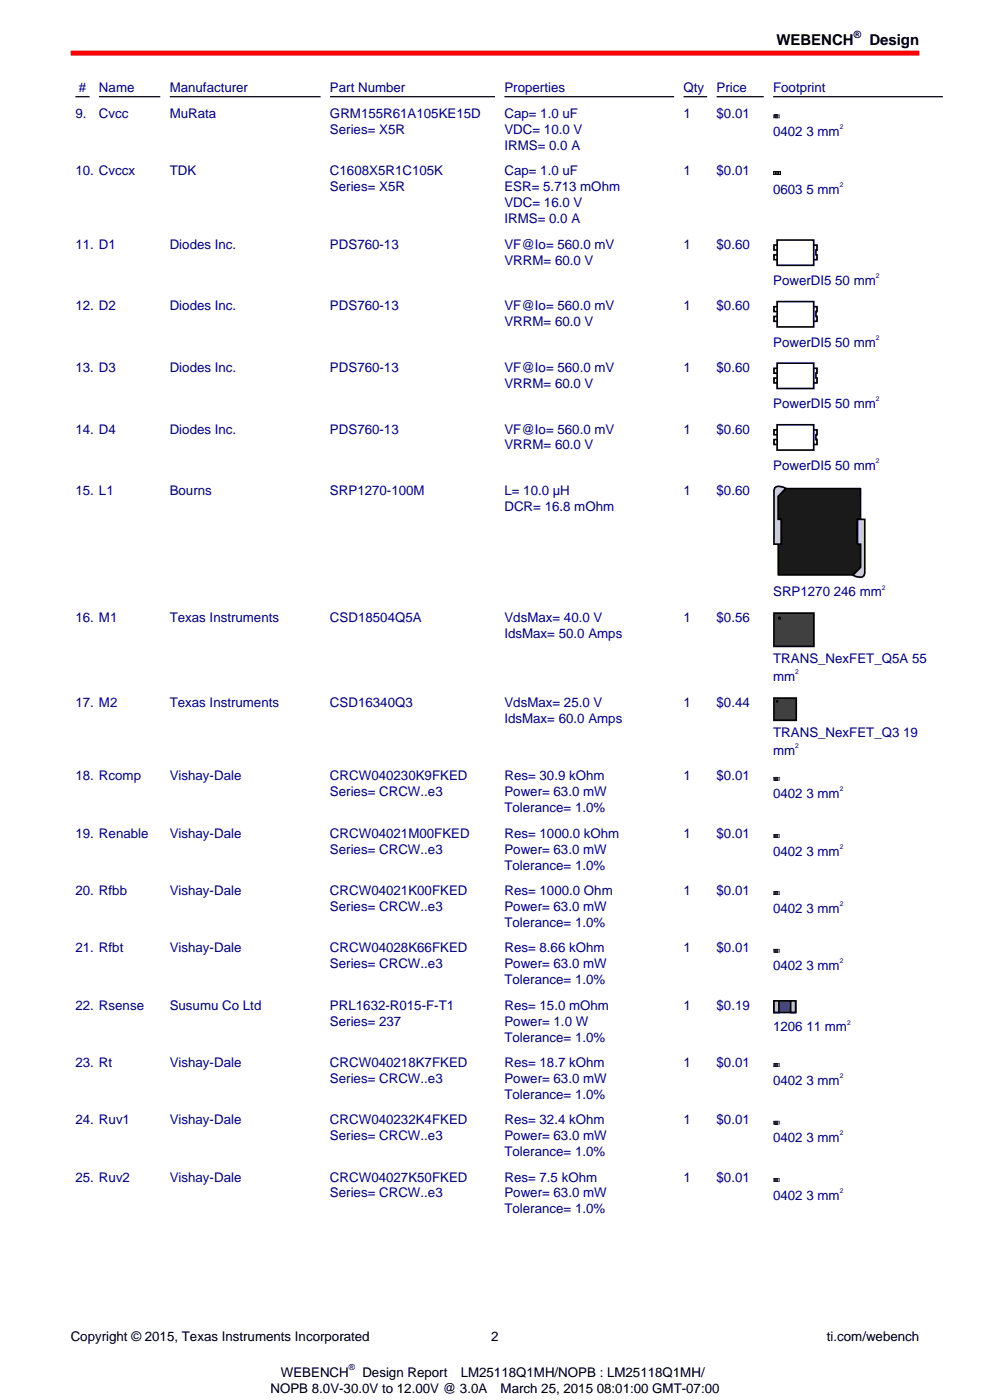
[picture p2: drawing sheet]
<svg xmlns="http://www.w3.org/2000/svg" width="210mm" height="297mm" viewBox="0 0 210 297" stroke-linecap="round" stroke-linejoin="round" font-family="sans-serif">
<defs><g id="words">
<g font-size="3.2">
<text x="164.7" y="9.6">WEBENCH</text>
<text x="184.4" y="9.6">Design</text>
</g>
<g font-size="2.8" fill="#000080">
<text x="16.7" y="19.4">#</text>
<text x="21" y="19.4">Name</text>
<text x="36" y="19.4">Manufacturer</text>
<text x="70" y="19.4">Part Number</text>
<text x="107" y="19.4">Properties</text>
<text x="145" y="19.4">Qty</text>
<text x="152" y="19.4">Price</text>
<text x="164" y="19.4">Footprint</text>
<text x="16" y="25.1">9.</text>
<text x="21" y="25.1">Cvcc</text>
<text x="36" y="25.1">MuRata</text>
<text x="70" y="25.1">GRM155R61A105KE15D</text>
<text x="70" y="28.5">Series= X5R</text>
<text x="107" y="25.1">Cap= 1.0 uF</text>
<text x="107" y="28.5">VDC= 10.0 V</text>
<text x="145" y="25.1">1</text>
<text x="152" y="25.1">$0.01</text>
<text x="164" y="28.9">0402 3 mm</text>
<text x="107" y="31.8">IRMS= 0.0 A</text>
<text x="16" y="37.2">10. Cvccx</text>
<text x="36" y="37.2">TDK</text>
<text x="70" y="37.2">C1608X5R1C105K</text>
<text x="70" y="40.6">Series= X5R</text>
<text x="107" y="37.2">Cap= 1.0 uF</text>
<text x="107" y="40.6">ESR= 5.713 mOhm</text>
<text x="145" y="37.2">1</text>
<text x="152" y="37.2">$0.01</text>
<text x="164" y="41.1">0603 5 mm</text>
<text x="107" y="44">VDC= 16.0 V</text>
<text x="107" y="47.4">IRMS= 0.0 A</text>
<text x="16" y="52.8">11. D1</text>
<text x="36" y="52.8">Diodes Inc.</text>
<text x="70" y="52.8">PDS760-13</text>
<text x="107" y="52.8">VF@Io= 560.0 mV</text>
<text x="145" y="52.8">1</text>
<text x="152" y="52.8">$0.60</text>
<text x="107" y="56.2">VRRM= 60.0 V</text>
<text x="16" y="65.8">12. D2</text>
<text x="36" y="65.8">Diodes Inc.</text>
<text x="70" y="65.8">PDS760-13</text>
<text x="107" y="65.8">VF@Io= 560.0 mV</text>
<text x="145" y="65.8">1</text>
<text x="152" y="65.8">$0.60</text>
<text x="164" y="60.4">PowerDI5 50 mm</text>
<text x="107" y="69.2">VRRM= 60.0 V</text>
<text x="164" y="73.5">PowerDI5 50 mm</text>
<text x="16" y="78.9">13. D3</text>
<text x="36" y="78.9">Diodes Inc.</text>
<text x="70" y="78.9">PDS760-13</text>
<text x="107" y="78.9">VF@Io= 560.0 mV</text>
<text x="107" y="82.3">VRRM= 60.0 V</text>
<text x="145" y="78.9">1</text>
<text x="152" y="78.9">$0.60</text>
<text x="164" y="86.6">PowerDI5 50 mm</text>
<text x="16" y="92">14. D4</text>
<text x="36" y="92">Diodes Inc.</text>
<text x="70" y="92">PDS760-13</text>
<text x="107" y="92">VF@Io= 560.0 mV</text>
<text x="107" y="95.4">VRRM= 60.0 V</text>
<text x="145" y="92">1</text>
<text x="152" y="92">$0.60</text>
<text x="164" y="99.6">PowerDI5 50 mm</text>
<text x="16" y="105">15. L1</text>
<text x="36" y="105">Bourns</text>
<text x="70" y="105">SRP1270-100M</text>
<text x="107" y="105">L= 10.0 µH</text>
<text x="145" y="105">1</text>
<text x="152" y="105">$0.60</text>
<text x="107" y="108.4">DCR= 16.8 mOhm</text>
<text x="16" y="131.9">16. M1</text>
<text x="36" y="131.9">Texas Instruments</text>
<text x="70" y="131.9">CSD18504Q5A</text>
<text x="107" y="131.9">VdsMax= 40.0 V</text>
<text x="145" y="131.9">1</text>
<text x="152" y="131.9">$0.56</text>
<text x="164" y="126.5">SRP1270 246 mm</text>
<text x="107" y="135.3">IdsMax= 50.0 Amps</text>
<text x="164" y="140.7">TRANS_NexFET_Q5A 55</text>
<text x="16" y="149.9">17. M2</text>
<text x="36" y="149.9">Texas Instruments</text>
<text x="70" y="149.9">CSD16340Q3</text>
<text x="107" y="149.9">VdsMax= 25.0 V</text>
<text x="145" y="149.9">1</text>
<text x="152" y="149.9">$0.44</text>
<text x="164" y="144.5">mm</text>
<text x="107" y="153.3">IdsMax= 60.0 Amps</text>
<text x="164" y="156.3">TRANS_NexFET_Q3 19</text>
<text x="164" y="160.2">mm</text>
<text x="16" y="165.5">18. Rcomp</text>
<text x="36" y="165.5">Vishay-Dale</text>
<text x="70" y="165.5">CRCW040230K9FKED</text>
<text x="107" y="165.5">Res= 30.9 kOhm</text>
<text x="145" y="165.5">1</text>
<text x="152" y="165.5">$0.01</text>
<text x="70" y="168.9">Series= CRCW..e3</text>
<text x="107" y="168.9">Power= 63.0 mW</text>
<text x="107" y="172.3">Tolerance= 1.0%</text>
<text x="164" y="169.4">0402 3 mm</text>
<text x="16" y="177.7">19. Renable</text>
<text x="36" y="177.7">Vishay-Dale</text>
<text x="70" y="177.7">CRCW04021M00FKED</text>
<text x="107" y="177.7">Res= 1000.0 kOhm</text>
<text x="145" y="177.7">1</text>
<text x="152" y="177.7">$0.01</text>
<text x="70" y="181.1">Series= CRCW..e3</text>
<text x="107" y="181.1">Power= 63.0 mW</text>
<text x="107" y="184.5">Tolerance= 1.0%</text>
<text x="164" y="181.5">0402 3 mm</text>
<text x="16" y="189.9">20. Rfbb</text>
<text x="36" y="189.9">Vishay-Dale</text>
<text x="70" y="189.9">CRCW04021K00FKED</text>
<text x="107" y="189.9">Res= 1000.0 Ohm</text>
<text x="145" y="189.9">1</text>
<text x="152" y="189.9">$0.01</text>
<text x="70" y="193.2">Series= CRCW..e3</text>
<text x="107" y="193.2">Power= 63.0 mW</text>
<text x="107" y="196.6">Tolerance= 1.0%</text>
<text x="164" y="193.7">0402 3 mm</text>
<text x="16" y="202">21. Rfbt</text>
<text x="36" y="202">Vishay-Dale</text>
<text x="70" y="202">CRCW04028K66FKED</text>
<text x="107" y="202">Res= 8.66 kOhm</text>
<text x="145" y="202">1</text>
<text x="152" y="202">$0.01</text>
<text x="70" y="205.4">Series= CRCW..e3</text>
<text x="107" y="205.4">Power= 63.0 mW</text>
<text x="107" y="208.8">Tolerance= 1.0%</text>
<text x="164" y="205.9">0402 3 mm</text>
<text x="16" y="214.2">22. Rsense</text>
<text x="36" y="214.2">Susumu Co Ltd</text>
<text x="70" y="214.2">PRL1632-R015-F-T1</text>
<text x="107" y="214.2">Res= 15.0 mOhm</text>
<text x="145" y="214.2">1</text>
<text x="152" y="214.2">$0.19</text>
<text x="70" y="217.6">Series= 237</text>
<text x="107" y="217.6">Power= 1.0 W</text>
<text x="107" y="220.9">Tolerance= 1.0%</text>
<text x="164" y="218.8">1206 11 mm</text>
<text x="16" y="226.3">23. Rt</text>
<text x="36" y="226.3">Vishay-Dale</text>
<text x="70" y="226.3">CRCW040218K7FKED</text>
<text x="107" y="226.3">Res= 18.7 kOhm</text>
<text x="145" y="226.3">1</text>
<text x="152" y="226.3">$0.01</text>
<text x="70" y="229.7">Series= CRCW..e3</text>
<text x="107" y="229.7">Power= 63.0 mW</text>
<text x="107" y="233.1">Tolerance= 1.0%</text>
<text x="164" y="230.2">0402 3 mm</text>
<text x="16" y="238.5">24. Ruv1</text>
<text x="36" y="238.5">Vishay-Dale</text>
<text x="70" y="238.5">CRCW040232K4FKED</text>
<text x="107" y="238.5">Res= 32.4 kOhm</text>
<text x="145" y="238.5">1</text>
<text x="152" y="238.5">$0.01</text>
<text x="70" y="241.9">Series= CRCW..e3</text>
<text x="107" y="241.9">Power= 63.0 mW</text>
<text x="107" y="245.3">Tolerance= 1.0%</text>
<text x="164" y="242.3">0402 3 mm</text>
<text x="16" y="250.7">25. Ruv2</text>
<text x="36" y="250.7">Vishay-Dale</text>
<text x="70" y="250.7">CRCW04027K50FKED</text>
<text x="107" y="250.7">Res= 7.5 kOhm</text>
<text x="145" y="250.7">1</text>
<text x="152" y="250.7">$0.01</text>
<text x="70" y="254">Series= CRCW..e3</text>
<text x="107" y="254">Power= 63.0 mW</text>
<text x="107" y="257.4">Tolerance= 1.0%</text>
<text x="164" y="254.5">0402 3 mm</text>
</g>
<g font-size="2.8">
<text x="15" y="284.4">Copyright © 2015, Texas Instruments Incorporated</text>
<text x="104.2" y="284.4">2</text>
<text x="175.4" y="284.4">ti.com/webench</text>
<text x="59.6" y="292">WEBENCH</text>
<text x="76.9" y="292">Design Report</text>
<text x="97.7" y="292">LM25118Q1MH/NOPB : LM25118Q1MH/</text>
<text x="57.4" y="295.4">NOPB 8.0V-30.0V to 12.00V @ 3.0A</text>
<text x="106.2" y="295.4">March 25, 2015 08:01:00 GMT-07:00</text>
</g>
<text font-size="2.1" x="181.1" y="8">®</text>
<text font-size="1.8" x="74" y="290.6">®</text>
<g font-size="1.4" fill="#000080">
<text x="178.1" y="27.4">2</text>
<text x="178.1" y="39.6">2</text>
<text x="185.8" y="59">2</text>
<text x="185.8" y="72">2</text>
<text x="185.8" y="85.1">2</text>
<text x="185.8" y="98.2">2</text>
<text x="187.1" y="125.1">2</text>
<text x="168.7" y="143.1">2</text>
<text x="168.7" y="158.7">2</text>
<text x="178.1" y="167.9">2</text>
<text x="178.1" y="180.1">2</text>
<text x="178.1" y="192.2">2</text>
<text x="178.1" y="204.4">2</text>
<text x="179.7" y="217.3">2</text>
<text x="178.1" y="228.7">2</text>
<text x="178.1" y="240.9">2</text>
<text x="178.1" y="253">2</text>
</g>
</g></defs>
<path d="M15 11.3h180" fill="none" stroke="#f00" stroke-width="1.1" stroke-linecap="butt"/>
<path d="M16 20.5h3M21 20.5h13M36 20.5h32M70 20.5h35M107 20.5h36M145 20.5h5M152 20.5h10M164 20.5h36" fill="none" stroke="#000" stroke-width=".26"/>
<path d="M164 24.4h1.4v.7h-1.4z" fill="#cbcbcb"/>
<path d="M164.4 24.4h.7v.7h-.7z" fill="#363636"/>
<g fill="#000">
<path d="M164.4 24.4h.6v.6h-.6zM164.4 24.4v.7h.7v-.7z"/>
<path d="M164.1 24.4h1.2v.6h-1.2zM164 24.4v.7h1.4v-.7z"/>
</g>
<path d="M164 36.4h1.6v.6h-1.6z" fill="#cbcbcb"/>
<path d="M164.4 36.4h.8v.6h-.8z" fill="#363636"/>
<path d="M164 36.4h1.6v.6h-1.6zM164.4 36.4h.8v.6h-.8z" fill="none" stroke="#000" stroke-width=".21"/>
<path d="M164.2 52h.7v1h-.7z" fill="#fff"/>
<path d="M164.9 52h-.7v1h.7" fill="none" stroke="#000" stroke-width=".35"/>
<path d="M164.2 54.1h.7v1h-.7z" fill="#fff"/>
<path d="M164.9 54.1h-.7v1h.7" fill="none" stroke="#000" stroke-width=".35"/>
<path d="M172.6 52h.7v1h-.2v1.1h.2v1h-.7z" fill="#fff"/>
<path d="M172.6 52h.7v1h-.2v1.1h.2v1h-.7" fill="none" stroke="#000" stroke-width=".35"/>
<path d="M164.9 50.9h7.7v5.4h-7.7z" fill="#fff"/>
<path d="M164.9 50.9h7.7v5.4h-7.7z" fill="none" stroke="#000" stroke-width=".35"/>
<path d="M164.2 65.1h.7v1h-.7z" fill="#fff"/>
<path d="M164.9 65.1h-.7v1h.7" fill="none" stroke="#000" stroke-width=".35"/>
<path d="M164.2 67.1h.7v1.1h-.7z" fill="#fff"/>
<path d="M164.9 67.1h-.7v1.1h.7" fill="none" stroke="#000" stroke-width=".35"/>
<path d="M172.6 65.1h.7v1h-.2v1h.2v1.1h-.7z" fill="#fff"/>
<path d="M172.6 65.1h.7v1h-.2v1h.2v1.1h-.7" fill="none" stroke="#000" stroke-width=".35"/>
<path d="M164.9 64h7.7v5.4h-7.7z" fill="#fff"/>
<path d="M164.9 64h7.7v5.4h-7.7z" fill="none" stroke="#000" stroke-width=".35"/>
<path d="M164.2 78.1h.7v1.1h-.7z" fill="#fff"/>
<path d="M164.9 78.1h-.7v1.1h.7" fill="none" stroke="#000" stroke-width=".35"/>
<path d="M164.2 80.2h.7v1h-.7z" fill="#fff"/>
<path d="M164.9 80.2h-.7v1h.7" fill="none" stroke="#000" stroke-width=".35"/>
<path d="M172.6 78.1h.7v1.1h-.2v1h.2v1h-.7z" fill="#fff"/>
<path d="M172.6 78.1h.7v1.1h-.2v1h.2v1h-.7" fill="none" stroke="#000" stroke-width=".35"/>
<path d="M164.9 77h7.7v5.4h-7.7z" fill="#fff"/>
<path d="M164.9 77h7.7v5.4h-7.7z" fill="none" stroke="#000" stroke-width=".35"/>
<path d="M164.2 91.2h.7v1h-.7z" fill="#fff"/>
<path d="M164.9 91.2h-.7v1h.7" fill="none" stroke="#000" stroke-width=".35"/>
<path d="M164.2 93.3h.7v1h-.7z" fill="#fff"/>
<path d="M164.9 93.3h-.7v1h.7" fill="none" stroke="#000" stroke-width=".35"/>
<path d="M172.6 91.2h.7v1h-.2v1.1h.2v1h-.7z" fill="#fff"/>
<path d="M172.6 91.2h.7v1h-.2v1.1h.2v1h-.7" fill="none" stroke="#000" stroke-width=".35"/>
<path d="M164.9 90.1h7.7v5.4h-7.7z" fill="#fff"/>
<path d="M164.9 90.1h7.7v5.4h-7.7z" fill="none" stroke="#000" stroke-width=".35"/>
<path d="M166.5 103.7h16v6.5h-.6v5.2h.6v5l-1.4 1.6h-16v-6.6h.6v-5.2h-.6v-5.1z" fill="#1a1a1a"/>
<path d="M166.5 103.7h16v6.5h-.6v5.2h.6v5l-1.4 1.6h-16v-6.6h.6v-5.2h-.6v-5.1z" fill="none" stroke="#000" stroke-width=".35"/>
<path d="M164.3 103.5a2.13 2.13 0 0 1 2.4 .1l-1.6 1.7v4.9h.6v5.2h-1.5v-11.3z" fill="#ccc"/>
<path d="M164.3 103.5a2.13 2.13 0 0 1 2.4 .1l-1.6 1.7v4.9h.6v5.2h-1.5v-11.3z" fill="none" stroke="#000" stroke-width=".35"/>
<path d="M181.9 110.2h1.5v11.3a.87 .87 0 0 1-.9 .9h-.7l-.9-.4 1.6-1.7v-4.8h-.6z" fill="#ccc"/>
<path d="M181.9 110.2h1.5v11.3a.87 .87 0 0 1-.9 .9h-.7l-.9-.4 1.6-1.7v-4.8h-.6z" fill="none" stroke="#000" stroke-width=".35"/>
<path d="M164.2 130.1h8.4v7h-8.4z" fill="#404040"/>
<g fill="none" stroke="#000" stroke-width=".35">
<path d="M164.2 130.1h8.4v7h-8.4z"/>
<circle cx="165.4" cy="131.1" r=".18"/>
</g>
<path d="M164.2 148.1h4.7v4.7h-4.7z" fill="#404040"/>
<g fill="none" stroke="#000" stroke-width=".36">
<path d="M164.2 148.1h4.7v4.7h-4.7z"/>
<circle cx="164.8" cy="148.8" r=".1"/>
</g>
<path d="M164 164.8h1.4v.7h-1.4z" fill="#cbcbcb"/>
<path d="M164.4 164.8h.7v.7h-.7z" fill="#363636"/>
<g fill="#000">
<path d="M164.4 164.9h.6v.6h-.6zM164.4 164.8v.7h.7v-.7z"/>
<path d="M164.1 164.9h1.2v.6h-1.2zM164 164.8v.7h1.4v-.7z"/>
</g>
<path d="M164 177h1.4v.7h-1.4z" fill="#cbcbcb"/>
<path d="M164.4 177h.7v.7h-.7z" fill="#363636"/>
<g fill="#000">
<path d="M164.4 177.1h.6v.5h-.6zM164.4 177v.7h.7v-.7z"/>
<path d="M164.1 177.1h1.2v.5h-1.2zM164 177v.7h1.4v-.7z"/>
</g>
<path d="M164 189.1h1.4v.8h-1.4z" fill="#cbcbcb"/>
<path d="M164.4 189.1h.7v.8h-.7z" fill="#363636"/>
<g fill="#000">
<path d="M164.4 189.2h.6v.6h-.6zM164.4 189.1v.8h.7v-.8z"/>
<path d="M164.1 189.2h1.2v.6h-1.2zM164 189.1v.8h1.4v-.8z"/>
</g>
<path d="M164 201.3h1.4v.7h-1.4z" fill="#cbcbcb"/>
<path d="M164.4 201.3h.7v.7h-.7z" fill="#363636"/>
<g fill="#000">
<path d="M164.4 201.4h.6v.5h-.6zM164.4 201.3v.7h.7v-.7z"/>
<path d="M164.1 201.4h1.2v.5h-1.2zM164 201.3v.7h1.4v-.7z"/>
</g>
<path d="M164.2 212.3h4.6v2.5h-4.6z" fill="#5b5b5b"/>
<path d="M164.2 212.3h4.6v2.5h-4.6z" fill="none" stroke="#000" stroke-width=".35"/>
<path d="M164.2 212.3h1v2.5h-1z" fill="#c6c6c6"/>
<path d="M164.2 212.3h1v2.5h-1z" fill="none" stroke="#000" stroke-width=".35"/>
<path d="M167.7 212.3h1.1v2.5h-1.1z" fill="#c6c6c6"/>
<path d="M167.7 212.3h1.1v2.5h-1.1z" fill="none" stroke="#000" stroke-width=".35"/>
<path d="M164 225.6h1.4v.7h-1.4z" fill="#cbcbcb"/>
<path d="M164.4 225.6h.7v.7h-.7z" fill="#363636"/>
<g fill="#000">
<path d="M164.4 225.7h.6v.5h-.6zM164.4 225.6v.7h.7v-.7z"/>
<path d="M164.1 225.7h1.2v.5h-1.2zM164 225.6v.7h1.4v-.7z"/>
</g>
<path d="M164 237.8h1.4v.7h-1.4z" fill="#cbcbcb"/>
<path d="M164.4 237.8h.7v.7h-.7z" fill="#363636"/>
<g fill="#000">
<path d="M164.4 237.9h.6v.5h-.6zM164.4 237.8v.7h.7v-.7z"/>
<path d="M164.1 237.9h1.2v.5h-1.2zM164 237.8v.7h1.4v-.7z"/>
</g>
<path d="M164 249.9h1.4v.8h-1.4z" fill="#cbcbcb"/>
<path d="M164.4 249.9h.7v.8h-.7z" fill="#363636"/>
<g fill="#000">
<path d="M164.4 250h.6v.6h-.6zM164.4 249.9v.8h.7v-.8z"/>
<path d="M164.1 250h1.2v.6h-1.2zM164 249.9v.8h1.4v-.8z"/>
</g>
<use href="#words"/>
</svg>
